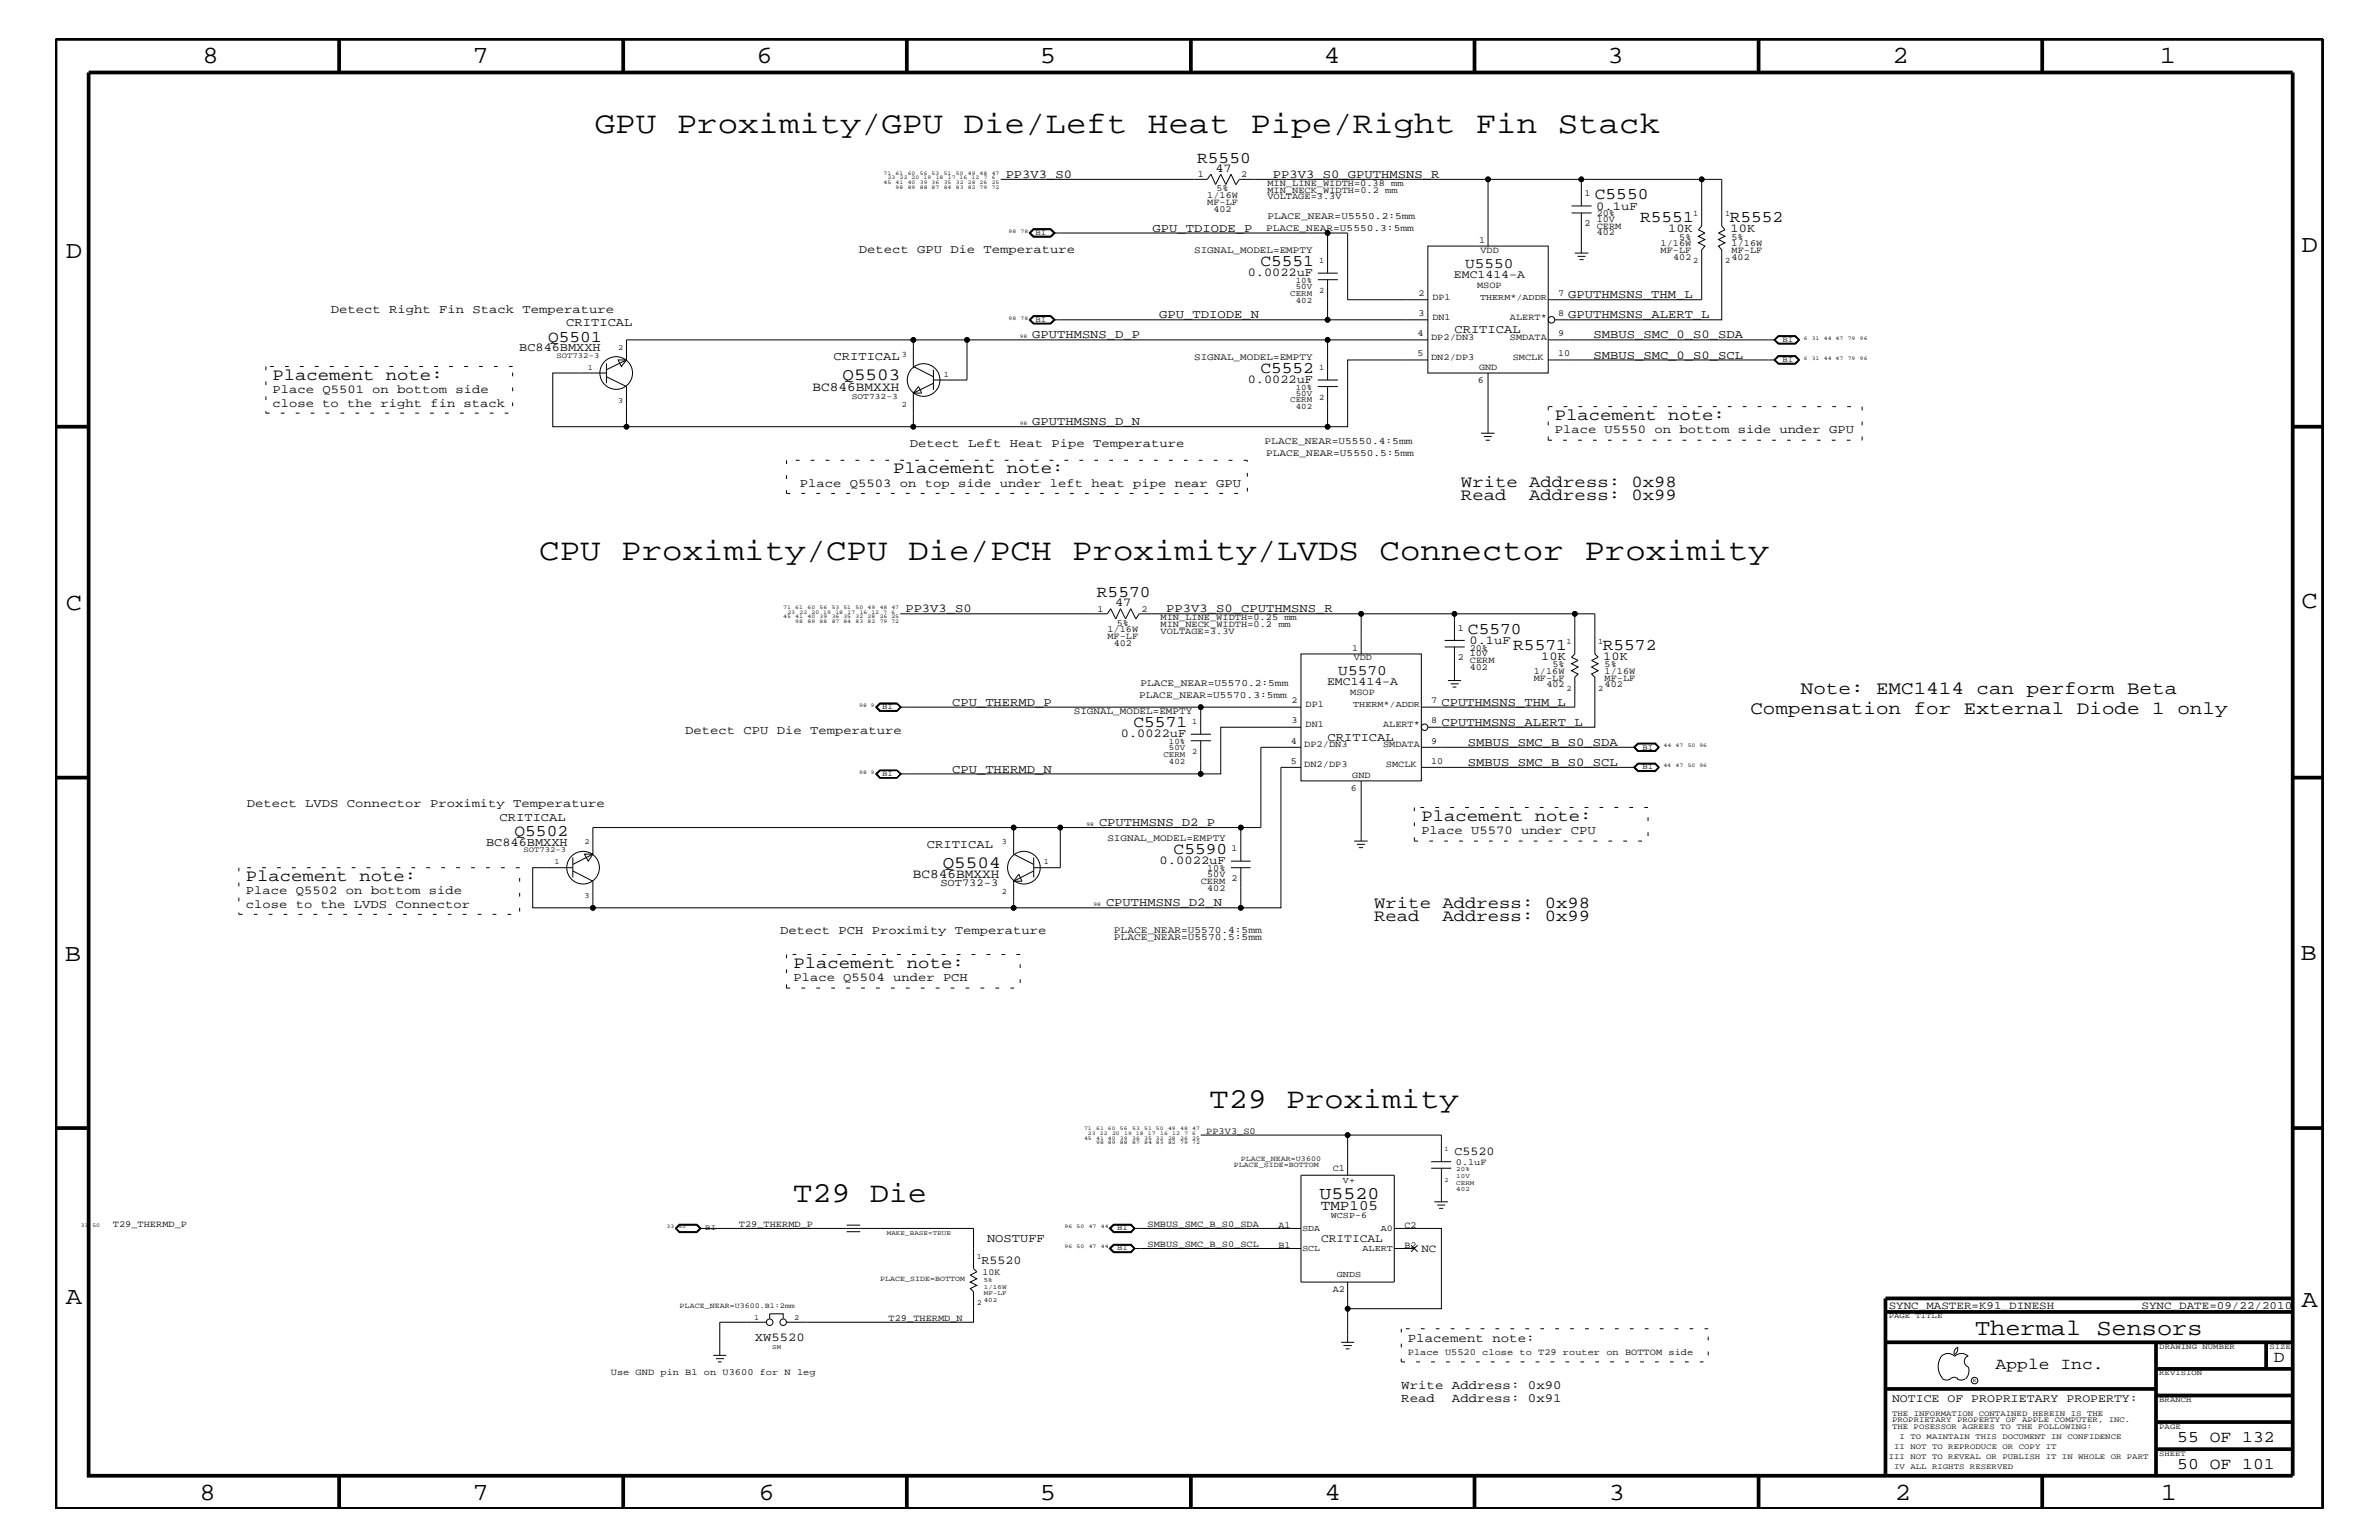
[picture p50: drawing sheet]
<svg xmlns="http://www.w3.org/2000/svg" width="432mm" height="279mm" viewBox="0 0 432 279" stroke-linecap="round" stroke-linejoin="round" font-family="sans-serif">
<defs><g id="words">
<g font-size="5.6">
<text x="107.9" y="24.1">GPU Proximity/GPU Die/Left Heat Pipe/Right Fin Stack</text>
<text x="97.9" y="101.6">CPU Proximity/CPU Die/PCH Proximity/LVDS Connector Proximity</text>
</g>
<g font-size="5.2">
<text x="219.5" y="201">T29 Proximity</text>
<text x="144" y="218">T29 Die</text>
</g>
<g font-size="4.5">
<text x="36.7" y="11.5">8</text>
<text x="85.8" y="11.5">7</text>
<text x="137.3" y="11.5">6</text>
<text x="188.7" y="11.5">5</text>
<text x="240.3" y="11.5">4</text>
<text x="291.8" y="11.5">3</text>
<text x="343.5" y="11.5">2</text>
<text x="392" y="11.5">1</text>
<text x="11.9" y="46.8">D</text>
<text x="417.8" y="45.7">D</text>
<text x="11.9" y="110.6">C</text>
<text x="417.7" y="110.3">C</text>
<text x="11.8" y="174.3">B</text>
<text x="417.6" y="174.2">B</text>
<text x="11.9" y="236.7">A</text>
<text x="417.7" y="237.1">A</text>
<text x="36.2" y="272.1">8</text>
<text x="85.8" y="272.1">7</text>
<text x="137.7" y="272.1">6</text>
<text x="188.7" y="272.1">5</text>
<text x="240.4" y="272.1">4</text>
<text x="292" y="272.1">3</text>
<text x="343.9" y="272.1">2</text>
<text x="392.2" y="272.1">1</text>
</g>
<text font-size="4.1" x="358.5" y="242.3">Thermal Sensors</text>
<g font-size="3.4">
<text x="326.9" y="125.9">Note: EMC1414 can perform Beta</text>
<text x="317.7" y="129.6">Compensation for External Diode 1 only</text>
</g>
<text font-size="3.2" x="239.5" y="217.5">U5520</text>
<g font-size="3.1">
<text x="152.9" y="68.9">Q5503</text>
<text x="171.1" y="157.4">Q5504</text>
</g>
<g font-size="3">
<text x="217.3" y="29.5">R5550</text>
<text x="289.5" y="36.2">C5550</text>
<text x="297.7" y="40.3">R5551</text>
<text x="313.9" y="40.3">R5552</text>
<text x="228.8" y="48.3">C5551</text>
<text x="99.5" y="62">Q5501</text>
<text x="49.4" y="68.9">Placement note:</text>
<text x="228.8" y="67.7">C5552</text>
<text x="282.2" y="76.2">Placement note:</text>
<text x="162.1" y="85.9">Placement note:</text>
<text x="265.2" y="88.3">Write Address: 0x98</text>
<text x="265.2" y="90.7">Read</text>
<text x="277.6" y="90.7">Address: 0x99</text>
<text x="199.1" y="108.3">R5570</text>
<text x="266.4" y="115">C5570</text>
<text x="274.7" y="117.9">R5571</text>
<text x="290.9" y="117.9">R5572</text>
<text x="205.7" y="131.9">C5571</text>
<text x="258" y="149">Placement note:</text>
<text x="93.4" y="151.8">Q5502</text>
<text x="213" y="155">C5590</text>
<text x="44.6" y="159.9">Placement note:</text>
<text x="249.4" y="167.1">Read</text>
<text x="249.4" y="164.7">Write Address: 0x98</text>
<text x="261.8" y="167.1">Address: 0x99</text>
<text x="144" y="175.6">Placement note:</text>
<text x="362.2" y="248.4">Apple Inc.</text>
<text x="412.7" y="247.1">D</text>
<text x="395.2" y="261.6">55 OF 132</text>
<text x="395.2" y="266.6">50 OF 101</text>
</g>
<g font-size="2.6">
<text x="265.9" y="48.5">U5550</text>
<text x="242.9" y="122.5">U5570</text>
<text x="239.7" y="219.5">TMP105</text>
</g>
<g font-size="2.4">
<text x="147.5" y="70.9">BC846BMXXH</text>
<text x="165.7" y="159.4">BC846BMXXH</text>
</g>
<g font-size="2.3">
<text x="255.5" y="243.5">Placement note:</text>
<text x="254.3" y="252">Write Address: 0x90</text>
<text x="254.3" y="254.4">Read</text>
<text x="263.5" y="254.4">Address: 0x91</text>
</g>
<g font-size="2.2">
<text x="182.5" y="32.3">PP3V3_S0</text>
<text x="220.6" y="31.2">47</text>
<text x="231.1" y="32.3">PP3V3_S0_GPUTHMSNS_R</text>
<text x="289.7" y="38">0.1uF</text>
<text x="155.9" y="45.9">Detect GPU Die Temperature</text>
<text x="209.2" y="42">GPU_TDIODE_P</text>
<text x="302.8" y="42.1">10K</text>
<text x="314.1" y="42.1">10K</text>
<text x="226.5" y="50.2">0.0022uF</text>
<text x="60.1" y="56.8">Detect Right Fin Stack Temperature</text>
<text x="102.8" y="59.2">CRITICAL</text>
<text x="210.4" y="57.8">GPU_TDIODE_N</text>
<text x="284.6" y="57.8">GPUTHMSNS_ALERT_L</text>
<text x="284.6" y="54.1">GPUTHMSNS_THM_L</text>
<text x="94.2" y="63.7">BC846BMXXH</text>
<text x="151.3" y="65.3">CRITICAL</text>
<text x="187.4" y="61.4">GPUTHMSNS_D_P</text>
<text x="264" y="60.4">CRITICAL</text>
<text x="289.2" y="61.4">SMBUS_SMC_0_S0_SDA</text>
<text x="289.2" y="65.1">SMBUS_SMC_0_S0_SCL</text>
<text x="49.4" y="71.3">Place Q5501 on bottom side</text>
<text x="226.5" y="69.5">0.0022uF</text>
<text x="49.4" y="73.8">close to the right fin stack</text>
<text x="187.4" y="77.2">GPUTHMSNS_D_N</text>
<text x="165.1" y="81.1">Detect Left Heat Pipe Temperature</text>
<text x="282.2" y="78.6">Place U5550 on bottom side under GPU</text>
<text x="145.2" y="88.3">Place Q5503 on top side under left heat pipe near GPU</text>
<text x="164.3" y="111.1">PP3V3_S0</text>
<text x="202.4" y="110">47</text>
<text x="211.7" y="111.1">PP3V3_S0_CPUTHMSNS_R</text>
<text x="266.7" y="116.8">0.1uF</text>
<text x="279.7" y="119.7">10K</text>
<text x="291" y="119.7">10K</text>
<text x="172.8" y="128">CPU_THERMD_P</text>
<text x="261.6" y="131.7">CPUTHMSNS_ALERT_L</text>
<text x="261.6" y="128">CPUTHMSNS_THM_L</text>
<text x="124.4" y="133.2">Detect CPU Die Temperature</text>
<text x="203.5" y="133.8">0.0022uF</text>
<text x="241" y="134.4">CRITICAL</text>
<text x="266.4" y="135.3">SMBUS_SMC_B_S0_SDA</text>
<text x="172.8" y="140.2">CPU_THERMD_N</text>
<text x="266.4" y="139">SMBUS_SMC_B_S0_SCL</text>
<text x="44.8" y="146.5">Detect LVDS Connector Proximity Temperature</text>
<text x="90.7" y="149">CRITICAL</text>
<text x="199.5" y="149.9">CPUTHMSNS_D2_P</text>
<text x="88.2" y="153.4">BC846BMXXH</text>
<text x="168.2" y="153.8">CRITICAL</text>
<text x="258" y="151.3">Place U5570 under CPU</text>
<text x="210.5" y="156.8">0.0022uF</text>
<text x="44.6" y="164.7">close to the LVDS Connector</text>
<text x="44.6" y="162.2">Place Q5502 on bottom side</text>
<text x="200.7" y="164.5">CPUTHMSNS_D2_N</text>
<text x="141.6" y="169.5">Detect PCH Proximity Temperature</text>
<text x="144" y="178">Place Q5504 under PCH</text>
<text x="264" y="209.6">C5520</text>
<text x="179.2" y="225.3">NOSTUFF</text>
<text x="178.1" y="229.4">R5520</text>
<text x="137" y="243.4">XW5520</text>
</g>
<g font-size="2.1">
<text x="263.9" y="50.4">EMC1414-A</text>
<text x="240.9" y="124.3">EMC1414-A</text>
<text x="239.8" y="225.3">CRITICAL</text>
<text x="343.4" y="254.4">NOTICE OF PROPRIETARY PROPERTY:</text>
</g>
<g font-size="2">
<text x="258" y="227.1">NC</text>
<text x="342.8" y="237.4">SYNC_MASTER=K91_DINESH</text>
<text x="388.7" y="237.4">SYNC_DATE=09/22/2010</text>
</g>
<text font-size="1.9" x="170.7" y="160.8">SOT732-3</text>
<g font-size="1.8">
<text x="229.8" y="41.9">PLACE_NEAR=U5550.3:5mm</text>
<text x="230" y="39.7">PLACE_NEAR=U5550.2:5mm</text>
<text x="216.7" y="45.9">SIGNAL_MODEL=EMPTY</text>
<text x="216.7" y="65.3">SIGNAL_MODEL=EMPTY</text>
<text x="229.5" y="80.5">PLACE_NEAR=U5550.4:5mm</text>
<text x="229.8" y="82.7">PLACE_NEAR=U5550.5:5mm</text>
<text x="207" y="124.5">PLACE_NEAR=U5570.2:5mm</text>
<text x="194.9" y="129.6">SIGNAL_MODEL=EMPTY</text>
<text x="206.8" y="126.7">PLACE_NEAR=U5570.3:5mm</text>
<text x="201" y="152.6">SIGNAL_MODEL=EMPTY</text>
<text x="202.2" y="170.5">PLACE_NEAR=U5570.5:5mm</text>
<text x="202.2" y="169.3">PLACE_NEAR=U5570.4:5mm</text>
</g>
<g font-size="1.7">
<text x="217.4" y="32.2">1</text>
<text x="219.1" y="35.9">1/16W</text>
<text x="220.8" y="34.7">5%</text>
<text x="225.3" y="32.2">2</text>
<text x="230" y="35">MIN_NECK_WIDTH=0.2 mm</text>
<text x="230" y="33.7">MIN_LINE_WIDTH=0.38 mm</text>
<text x="287.6" y="35.6">1</text>
<text x="219.1" y="37.2">MF-LF</text>
<text x="220.3" y="38.4">402</text>
<text x="230" y="36.2">VOLTAGE=3.3V</text>
<text x="287.6" y="41">2</text>
<text x="289.8" y="41.5">CERM</text>
<text x="289.8" y="40.3">10V</text>
<text x="289.8" y="39.2">20%</text>
<text x="268.5" y="44.1">1</text>
<text x="268.7" y="45.9">VDD</text>
<text x="289.8" y="42.7">402</text>
<text x="301.4" y="44.6">1/16W</text>
<text x="301.4" y="45.9">MF-LF</text>
<text x="303.7" y="47.1">402</text>
<text x="304.8" y="43.5">5%</text>
<text x="314.3" y="47.1">402</text>
<text x="314.3" y="43.5">5%</text>
<text x="314.3" y="45.9">MF-LF</text>
<text x="314.3" y="44.6">1/16W</text>
<text x="257.5" y="53.6">2</text>
<text x="268.1" y="52.2">MSOP</text>
<text x="282.8" y="53.6">7</text>
<text x="257.5" y="57.3">3</text>
<text x="260" y="54.4">DP1</text>
<text x="260" y="58">DN1</text>
<text x="274.1" y="58">ALERT*</text>
<text x="282.8" y="57.3">8</text>
<text x="257.3" y="64.5">5</text>
<text x="257.3" y="60.9">4</text>
<text x="259.8" y="61.7">DP2/DN3</text>
<text x="259.8" y="65.3">DN2/DP3</text>
<text x="274.1" y="61.7">SMDATA</text>
<text x="274.6" y="65.3">SMCLK</text>
<text x="282.8" y="64.5">10</text>
<text x="282.8" y="60.9">9</text>
<text x="268.2" y="69.5">6</text>
<text x="268.5" y="67.1">GND</text>
<text x="199.2" y="111">1</text>
<text x="202.7" y="113.6">5%</text>
<text x="207.2" y="111">2</text>
<text x="210.7" y="113.7">MIN_NECK_WIDTH=0.2 mm</text>
<text x="210.7" y="112.6">MIN_LINE_WIDTH=0.25 mm</text>
<text x="201" y="114.8">1/16W</text>
<text x="201" y="115.9">MF-LF</text>
<text x="202.1" y="117.2">402</text>
<text x="210.7" y="115">VOLTAGE=3.3V</text>
<text x="245.4" y="118.1">1</text>
<text x="245.7" y="119.8">VDD</text>
<text x="264.6" y="114.4">1</text>
<text x="264.6" y="119.8">2</text>
<text x="266.8" y="118.1">20%</text>
<text x="266.8" y="119.1">10V</text>
<text x="266.8" y="120.3">CERM</text>
<text x="266.8" y="121.5">402</text>
<text x="278.4" y="123.5">MF-LF</text>
<text x="278.4" y="122.3">1/16W</text>
<text x="280.7" y="124.7">402</text>
<text x="281.8" y="121">5%</text>
<text x="291.3" y="121">5%</text>
<text x="291.3" y="124.7">402</text>
<text x="291.3" y="122.3">1/16W</text>
<text x="291.3" y="123.5">MF-LF</text>
<text x="234.4" y="131.3">3</text>
<text x="234.4" y="127.6">2</text>
<text x="237" y="128.3">DP1</text>
<text x="237" y="131.9">DN1</text>
<text x="245.1" y="126.2">MSOP</text>
<text x="251" y="131.9">ALERT*</text>
<text x="259.8" y="131.3">8</text>
<text x="259.8" y="127.6">7</text>
<text x="234.3" y="134.9">4</text>
<text x="236.7" y="135.6">DP2/DN3</text>
<text x="251" y="135.6">SMDATA</text>
<text x="259.8" y="134.9">9</text>
<text x="234.3" y="138.5">5</text>
<text x="236.7" y="139.2">DN2/DP3</text>
<text x="245.2" y="143.5">6</text>
<text x="245.4" y="141.1">GND</text>
<text x="251.5" y="139.2">SMCLK</text>
<text x="259.8" y="138.5">10</text>
<text x="223.5" y="154.4">1</text>
<text x="217.9" y="160.3">CERM 2</text>
<text x="219.1" y="158">10%</text>
<text x="219.1" y="159.1">50V</text>
<text x="219.1" y="161.6">402</text>
<text x="218.9" y="205.7">PP3V3_S0</text>
<text x="241.9" y="212.5">C1</text>
<text x="264.2" y="211.4">0.1uF</text>
<text x="20.5" y="222.6">T29_THERMD_P</text>
<text x="134.1" y="222.6">T29_THERMD_P</text>
<text x="208.3" y="222.6">SMBUS_SMC_B_S0_SDA</text>
<text x="208.3" y="226.3">SMBUS_SMC_B_S0_SCL</text>
<text x="232.1" y="226.4">B1</text>
<text x="232.1" y="222.8">A1</text>
<text x="254.9" y="222.8">C2</text>
<text x="254.9" y="226.4">B2</text>
<text x="178.3" y="231.3">10K</text>
<text x="161.3" y="239.6">T29_THERMD_N</text>
<text x="241.9" y="234.4">A2</text>
<text x="255.5" y="245.9">Place U5520 close to T29 router on BOTTOM side</text>
<text x="110.9" y="249.5">Use GND pin B1 on U3600 for N leg</text>
</g>
<g font-size="1.6">
<text x="268.6" y="54.4">THERM*/ADDR</text>
<text x="245.6" y="128.3">THERM*/ADDR</text>
<text x="243.8" y="214.7">V+</text>
<text x="241.6" y="220.9">WCSP-6</text>
<text x="236.4" y="223.4">SDA</text>
<text x="236.4" y="227">SCL</text>
<text x="247.3" y="227">ALERT</text>
<text x="250.6" y="223.4">A0</text>
<text x="242.7" y="231.8">GNDS</text>
</g>
<g font-size="1.5">
<text x="307.3" y="39.2">1</text>
<text x="313.1" y="39.2">1</text>
<text x="239.4" y="47.7">1</text>
<text x="307.3" y="47.7">2</text>
<text x="313.1" y="47.7">2</text>
<text x="234.2" y="53.6">CERM</text>
<text x="235.2" y="51.3">10%</text>
<text x="235.2" y="52.4">50V</text>
<text x="239.4" y="53.2">2</text>
<text x="235.2" y="54.9">402</text>
<text x="163.7" y="64.7">3</text>
<text x="171.3" y="68.4">1</text>
<text x="235.2" y="70.7">10%</text>
<text x="235.2" y="71.8">50V</text>
<text x="239.4" y="67.1">1</text>
<text x="154.6" y="72.3">SOT732-3</text>
<text x="163.7" y="73.8">2</text>
<text x="234.2" y="73">CERM</text>
<text x="235.2" y="74.3">402</text>
<text x="239.4" y="72.6">2</text>
<text x="284.3" y="116.8">1</text>
<text x="290.1" y="116.8">1</text>
<text x="284.3" y="125.3">2</text>
<text x="290.1" y="125.3">2</text>
<text x="216.4" y="131.3">1</text>
<text x="211.2" y="137.3">CERM</text>
<text x="212.2" y="136.1">50V</text>
<text x="212.2" y="135">10%</text>
<text x="216.4" y="136.8">2</text>
<text x="212.2" y="138.5">402</text>
<text x="181.9" y="153.2">3</text>
<text x="189.5" y="156.8">1</text>
<text x="181.9" y="162.2">2</text>
</g>
<g font-size="1.4">
<text x="188" y="42.6">BI</text>
<text x="188" y="58.4">BI</text>
<text x="101" y="64.9">SOT732-3</text>
<text x="112.2" y="63.4">2</text>
<text x="323.5" y="62">BI</text>
<text x="323.5" y="65.6">BI</text>
<text x="106.7" y="67.1">1</text>
<text x="112.2" y="73.2">3</text>
<text x="160.1" y="128.7">BI</text>
<text x="298.1" y="136">BI</text>
<text x="160.1" y="140.8">BI</text>
<text x="298.1" y="139.6">BI</text>
<text x="95" y="154.6">SOT732-3</text>
<text x="106.1" y="153.2">2</text>
<text x="100.7" y="156.8">1</text>
<text x="106.1" y="162.8">3</text>
<text x="223.9" y="211.8">PLACE_SIDE=BOTTOM</text>
<text x="225.2" y="210.6">PLACE_NEAR=U3600</text>
<text x="128" y="223.2">BI</text>
<text x="202.8" y="223.2">BI</text>
<text x="202.8" y="226.9">BI</text>
<text x="159.8" y="232.4">PLACE_SIDE=BOTTOM</text>
<text x="177.3" y="228.4">1</text>
<text x="123.4" y="237.3">PLACE_NEAR=U3600.B1:2mm</text>
<text x="136.9" y="239.5">1</text>
<text x="144.1" y="239.5">2</text>
<text x="177.3" y="236.8">2</text>
<text x="342.8" y="239.2">PAGE TITLE</text>
<text x="391.9" y="244.7">DRAWING NUMBER</text>
<text x="411.9" y="244.7">SIZE</text>
<text x="391.9" y="249.5">REVISION</text>
<text x="343.4" y="256.8">THE INFORMATION CONTAINED HEREIN IS THE</text>
<text x="391.9" y="254.4">BRANCH</text>
<text x="343.4" y="259.3">THE POSESSOR AGREES TO THE FOLLOWING:</text>
<text x="343.4" y="258">PROPRIETARY PROPERTY OF APPLE COMPUTER, INC.</text>
<text x="343.8" y="262.9">II NOT TO REPRODUCE OR COPY IT</text>
<text x="344.8" y="261.1">I TO MAINTAIN THIS DOCUMENT IN CONFIDENCE</text>
<text x="391.9" y="259.3">PAGE</text>
<text x="342.8" y="264.7">III NOT TO REVEAL OR PUBLISH IT IN WHOLE OR PART</text>
<text x="343.8" y="266.6">IV ALL RIGHTS RESERVED</text>
<text x="391.9" y="264.1">SHEET</text>
</g>
<g font-size="1.2">
<text x="262.2" y="208.9">1</text>
<text x="262.2" y="214.4">2</text>
<text x="264.3" y="213.6">10V</text>
<text x="264.3" y="212.5">20%</text>
<text x="264.3" y="214.9">CERM</text>
<text x="264.3" y="216.1">402</text>
<text x="161" y="224.1">MAKE_BASE=TRUE</text>
<text x="178.6" y="233.8">1/16W</text>
<text x="178.6" y="232.6">5%</text>
<text x="178.6" y="235">MF-LF</text>
<text x="178.6" y="236.2">402</text>
<text x="140.2" y="244.7">SM</text>
</g>
<g font-size="1">
<text x="160.4" y="33.4">45</text>
<text x="160.4" y="31.7">71</text>
<text x="161.1" y="32.5">23</text>
<text x="162.6" y="33.4">41</text>
<text x="162.6" y="31.7">61</text>
<text x="162.6" y="34.3">98</text>
<text x="163.3" y="32.5">22 20</text>
<text x="164.8" y="33.4">40</text>
<text x="164.8" y="31.7">60</text>
<text x="164.8" y="34.3">89</text>
<text x="167" y="33.4">39 36</text>
<text x="167" y="31.7">56 53</text>
<text x="167" y="34.3">88 87</text>
<text x="167.6" y="32.5">19</text>
<text x="169.8" y="32.5">18</text>
<text x="171.3" y="33.4">35</text>
<text x="171.3" y="31.7">51</text>
<text x="171.3" y="34.3">84</text>
<text x="172" y="32.5">17 16</text>
<text x="173.5" y="33.4">32</text>
<text x="173.5" y="31.7">50</text>
<text x="173.5" y="34.3">83</text>
<text x="175.7" y="33.4">28 26</text>
<text x="175.7" y="31.7">49 48</text>
<text x="175.7" y="34.3">82 79</text>
<text x="176.4" y="32.5">12</text>
<text x="178.6" y="32.5">7</text>
<text x="180" y="32.5">6</text>
<text x="180" y="33.4">25</text>
<text x="180" y="31.7">47</text>
<text x="180" y="34.3">72</text>
<text x="183" y="42.3">98</text>
<text x="185.3" y="42.3">78</text>
<text x="183" y="58">98</text>
<text x="185.3" y="58">78</text>
<text x="185.1" y="61.4">98</text>
<text x="327.4" y="61.7">6</text>
<text x="327.4" y="65.3">6</text>
<text x="328.8" y="61.7">31</text>
<text x="328.8" y="65.3">31</text>
<text x="331.1" y="61.7">44 47</text>
<text x="331.1" y="65.3">44 47</text>
<text x="335.4" y="61.7">79</text>
<text x="335.4" y="65.3">79</text>
<text x="337.6" y="61.7">96</text>
<text x="337.6" y="65.3">96</text>
<text x="185.1" y="77.2">98</text>
<text x="142.2" y="112.2">45</text>
<text x="142.2" y="110.5">71</text>
<text x="142.9" y="111.4">23</text>
<text x="144.4" y="112.2">41</text>
<text x="144.4" y="110.5">61</text>
<text x="144.4" y="113.1">98</text>
<text x="145.1" y="111.4">22</text>
<text x="146.6" y="112.2">40</text>
<text x="146.6" y="110.5">60</text>
<text x="146.6" y="113.1">89</text>
<text x="147.3" y="111.4">20 19</text>
<text x="148.8" y="112.2">39</text>
<text x="148.8" y="110.5">56</text>
<text x="148.8" y="113.1">88</text>
<text x="151" y="112.2">36 35</text>
<text x="151" y="110.5">53 51</text>
<text x="151" y="113.1">87 84</text>
<text x="151.6" y="111.4">18</text>
<text x="153.8" y="111.4">17</text>
<text x="155.3" y="112.2">32</text>
<text x="155.3" y="110.5">50</text>
<text x="155.3" y="113.1">83</text>
<text x="156" y="111.4">16 12</text>
<text x="157.5" y="112.2">28</text>
<text x="157.5" y="110.5">49</text>
<text x="157.5" y="113.1">82</text>
<text x="159.7" y="112.2">26 25</text>
<text x="159.7" y="110.5">48 47</text>
<text x="159.7" y="113.1">79 72</text>
<text x="160.4" y="111.4">7</text>
<text x="161.8" y="111.4">6</text>
<text x="156" y="128.3">98 9</text>
<text x="301.9" y="135.6">44</text>
<text x="304.1" y="135.6">47</text>
<text x="306.3" y="135.6">50 96</text>
<text x="156" y="140.4">98 9</text>
<text x="301.9" y="139.2">44</text>
<text x="304.1" y="139.2">47</text>
<text x="306.3" y="139.2">50 96</text>
<text x="197.2" y="149.9">98</text>
<text x="198.5" y="164.5">98</text>
<text x="196.8" y="206.8">45</text>
<text x="196.8" y="205">71</text>
<text x="197.4" y="205.9">23</text>
<text x="199" y="206.8">41 40</text>
<text x="199" y="205">61 60</text>
<text x="199" y="207.6">98 89</text>
<text x="199.6" y="205.9">22</text>
<text x="201.8" y="205.9">20</text>
<text x="203.3" y="206.8">39</text>
<text x="203.3" y="205">56</text>
<text x="203.3" y="207.6">88</text>
<text x="204" y="205.9">19 18</text>
<text x="205.5" y="206.8">36</text>
<text x="205.5" y="205">53</text>
<text x="205.5" y="207.6">87</text>
<text x="207.7" y="206.8">35 32</text>
<text x="207.7" y="205">51 50</text>
<text x="207.7" y="207.6">84 83</text>
<text x="208.4" y="205.9">17</text>
<text x="210.6" y="205.9">16</text>
<text x="212" y="206.8">28</text>
<text x="212" y="205">49</text>
<text x="212" y="207.6">82</text>
<text x="212.8" y="205.9">12</text>
<text x="214.2" y="206.8">26</text>
<text x="214.2" y="205">48</text>
<text x="214.2" y="207.6">79</text>
<text x="215" y="205.9">7</text>
<text x="216.4" y="205.9">6</text>
<text x="216.4" y="206.8">25</text>
<text x="216.4" y="205">47</text>
<text x="216.4" y="207.6">72</text>
<text x="14.7" y="222.6">33 50</text>
<text x="121" y="222.9">33 50</text>
<text x="193.2" y="222.9">96</text>
<text x="193.2" y="226.5">96</text>
<text x="195.4" y="222.9">50</text>
<text x="195.4" y="226.5">50</text>
<text x="197.6" y="222.9">47</text>
<text x="197.6" y="226.5">47</text>
<text x="199.8" y="222.9">44</text>
<text x="199.8" y="226.5">44</text>
<text x="358.1" y="250.7">R</text>
</g>
</g></defs>
<g fill="none" stroke="#000" stroke-width=".18">
<path d="M181.6 32.5h37.5l.7-.9 .8 1.9 1-1.9 .9 1.9 .9-1.9 .9 1.9M270.1 32.5h-45.1l-.7 1.1M285.2 37.4h3.7M285.2 38.6h3.7M287 32.5h21.9M287 32.5v4.9M287 38.6v7.3M287 32.5h-16.9v12.1M186.8 42.3l.7-.8h3.3l.7 .8-.7 .7h-3.3zM186.8 58l.7-.7h3.3l.7 .7-.7 .8h-3.3zM186.9 42.3l.7-.8h3.1l.7 .8-.7 .7h-3.1zM186.9 42.3l.7-.7h3.1l.6 .7-.6 .6h-3.1z"/>
<path d="M187 42.3l.6-.6h3.1l.6 .6-.6 .6h-3.1zM187 58l.6-.6h3.1l.6 .6-.6 .6h-3.1zM190.7 57.3l.7 .7-.7 .7M190.7 57.3l.6 .7-.6 .7M190.7 57.3h-3.1l-.7 .7 .7 .7h3.1M191.3 42.3h53.3v12.1h14.6M191.3 58h49.7M239.2 50.7h3.6M239.2 49.6h3.6M241 50.7v7.3h18.2M241 42.3v7.3M259.2 44.6h21.8v23.1h-21.8z"/>
<path d="M281 54.4h27.9v-9.1l.6-.7-1.2-.5 1.2-.6-1.2-.6 1.2-.6-1.2-.6 .6-.7v-8.5h3.6v8.5l.6 .7-1.2 .6 1.2 .6-1.2 .6 1.2 .6-1.2 .5 .6 .7v12.7h-30.3M285.8 45.9h2.5M286.3 46.5h1.5M286.7 47.1h.7M110.1 68.4l3.6 1.7v7.3h52.1M110.1 65.9v3.6M110.1 67.7h-9.8v9.7h13.4M165.8 61.7v4.8l3.6 1.9M165.8 61.7h-52.1v3.6l-.9 1.2-.6-1.2h1.5l-3.6 1.8M165.8 61.7h9.7v7.2h-6.1M169.4 69.5l-3.6 1.8 .9-1.2 .6 1.2h-1.5v6.1h75.2M169.4 67.1v3.6"/>
<path d="M175.5 61.7h83.7M239.2 70.1h3.6M239.2 68.9h3.6M241 61.7v7.2M259.2 65.3h-14.6v12.1h-3.6v-7.3M268.8 78.6h2.5M269.3 79.2h1.5M269.7 79.9h.7M270.1 67.7v10.9M281 61.7h41.2M281 65.3h41.2M322 61.7l.7-.8h3.2l.7 .8-.7 .7h-3.2z"/>
<path d="M322 65.3l.7-.8h3.2l.7 .8-.7 .8h-3.2zM322.2 61.7l.6-.6h3l.7 .6-.7 .6h-3zM322.2 65.3l.6-.6h3l.7 .6-.7 .6h-3zM322.7 61h3.2l.6 .7M322.7 61h3.2l.7 .7-.7 .6h-3.2M322.7 64.5h3.2l.7 .8-.7 .7h-3.2M322.7 61l-.6 .7 .6 .6M322.7 61l-.5 .7 .5 .6M322.7 64.5l-.6 .8 .6 .7M326.5 65.3l-.6-.7h-3.2l-.5 .7 .5 .7M326.5 61.7l-.6 .6h-3.2M326.5 65.3l-.6 .7h-3.2"/>
<path d="M163.4 111.4h37.6l.6-1 .9 1.9 .9-1.9 .9 1.9 .9-1.9 1 1.9 .6-.9h40.3M236.1 118.6h21.9v23.1h-21.9zM262.2 116.2h3.7M262.2 117.4h3.7M264 111.4v4.8M264 117.4v6.1M264 111.4h21.8M264 111.4h-16.9v7.2M158.9 128.3l.8-.8h3.1l.8 .8-.8 .8h-3.1zM159 128.3l.7-.7h3.1l.7 .7-.7 .8h-3.1zM159.1 128.3l.7-.6h3l.7 .6-.7 .7h-3zM159.2 128.3l.6-.6h3l.6 .6-.6 .6h-3z"/>
<path d="M162.8 139.7h-3.1l-.8 .7 .8 .8h3.1M162.8 139.8h-3l-.6 .6 .6 .7h3M162.8 139.7l.8 .7-.8 .8M162.8 139.7l.7 .7-.7 .8M162.8 139.8l.7 .6-.7 .7M162.8 139.8l.6 .6-.6 .7M162.8 139.8h-3l-.7 .6 .7 .7h3M162.8 139.7h-3.1l-.7 .7 .7 .8h3.1M163.4 128.3h54.5v4.9M216.2 133.2h3.6M216.2 134.4h3.6M217.9 128.3h18.2"/>
<path d="M236.1 139.2h-3.6v25.5h-7.3v-7.3M236.1 131.9h-14.5v8.5h-3.7v-6M236.1 135.6h-7.2v14.5h-3.7M258 128.3h27.8v-5.4l.6-.6-1.2-.6 1.2-.7-1.2-.6 1.2-.6-1.2-.6 .6-.6v-7.2h3.7v7.2l.6 .6-1.2 .6 1.2 .6-1.2 .6 1.2 .7-1.2 .6 .6 .6v9h-30.3M258 135.6h38.8M258 139.2h38.8M262.8 123.5h2.4M263.3 124.1h1.5M263.7 124.7h.6M296.5 139.2l.8-.7h3.2l.7 .7-.7 .8h-3.2zM296.6 139.2l.7-.7h3.1l.8 .7-.8 .7h-3.1zM296.8 139.2l.5-.6h3.1l.6 .6-.6 .6h-3.1z"/>
<path d="M297.3 138.5h3.1l.7 .7-.7 .7h-3.1l-.6-.7zM297.3 134.9h3.1l.7 .7-.7 .7h-3.1l-.6-.7zM297.3 135h3.1l.6 .6-.6 .6h-3.1l-.5-.6zM301.2 135.6l-.8 .7h-3.1M301.2 135.6l-.7 .7h-3.2M301.2 135.6l-.8-.7h-3.1l-.7 .7 .7 .7M301.2 135.6l-.7-.8h-3.2l-.8 .8 .8 .7M104 155.6v3.6M104 158l3.6 1.9v4.8M104 157.4h-7.3v7.3h87.3M163.4 140.4h54.5M184 150.1v4.9l3.6 1.8"/>
<path d="M184 150.1h-76.4v4.9l-.8 1.2-.7-1.2h1.5l-3.6 1.8M184 150.1h8.4v7.3h-4.8M187.6 158l-3.6 1.9 .9-1.3 .6 1.3h-1.5v4.8M187.6 155.6v3.6M192.4 150.1h32.8v6.1M223.4 156.2h3.6M223.4 157.4h3.6M245.8 152.6h2.4M246.3 153.2h1.4M246.6 153.8h.8M247.1 141.7v10.9M184 164.7h41.2"/>
<path d="M217.9 205.9h26.7M236.1 213.2h17v19.4h-17zM259.8 210.8h3.6M259.8 211.9h3.6M260.4 218h2.4M260.9 218.6h1.4M261.2 219.2h.8M261.6 210.8v-4.9h-17v7.3M261.6 211.9v6.1M122.6 222.9l.8-.7h3.1l.7 .7-.7 .6h-3.1zM122.7 222.9l.7-.7h3l.7 .7-.7 .6h-3zM122.8 222.9l.6-.6h3l.6 .6-.6 .6h-3z"/>
<path d="M123.3 222.1h3.2l.8 .8-.8 .7h-3.2l-.7-.7zM127 222.9h49.7v7.3l.6 .5-1.2 .6 1.2 .7-1.2 .6 1.2 .6-1.2 .6 .6 .6v5.5h-34M139.1 239.9h-8.5v6M139.7 239.2v-.8h2.5v.8M153.7 223.5h2.4M153.7 222.3h2.4M201.3 222.9l.8-.8h3.2l.7 .8-.7 .7h-3.2zM201.3 226.5l.8-.8h3.2l.7 .8-.7 .8h-3.2zM201.4 222.9l.7-.7h3.1l.8 .7-.8 .6h-3.1zM201.4 226.5l.7-.7h3.1l.8 .7-.8 .7h-3.1zM202.2 222.2h3l.7 .7-.7 .6h-3l-.7-.6zM202.2 225.8h3l.7 .7-.7 .7h-3l-.7-.7z"/>
<path d="M205.8 226.5l-.6 .6h-3l-.6-.6 .6-.6h3l.6 .6h30.3M236.1 222.9h-30.3l-.6-.6h-3l-.6 .6 .6 .6h3l.6-.6M244.6 237.4v6.1M253.1 222.9h8.5v14.5h-17v-4.8M253.1 226.5h3.6M256.1 225.9l1.2 1.2M257.3 225.9l-1.2 1.2M129.5 245.9h2.3M130 246.5h1.4M130.3 247.1h.7M243.4 243.5h2.4M243.8 244.1h1.6"/>
<path d="M244.3 244.7h.6M352.3 246.1a1.69 1.69 0 0 1 2.5 0 1.72 1.72 0 0 1 2.4 0M352.4 246a3.2 3.2 0 0 0 .4 4.3l.8 .1 .4-.2M354 250.2l.7-.3 .7 .3M355.2 250.2l.7 .2 .7-.2M355.3 244.4v.3a1.18 1.18 0 0 1-.6 1.1M355.4 244.4a.99 .99 0 0 0-.6 1.4M357.2 246a1.04 1.04 0 0 0-.7 1 1.04 1.04 0 0 0 .7 1M357.3 248l.1 .7a2.11 2.11 0 0 1-.6 1.5"/>
<circle cx="270.1" cy="32.5" r=".42"/>
<circle cx="287" cy="32.5" r=".42"/>
<circle cx="308.9" cy="32.5" r=".42"/>
<circle cx="241" cy="58" r=".42"/>
<circle cx="241" cy="42.3" r=".42"/>
<circle cx="281.6" cy="58" r=".59"/>
<circle cx="111.8" cy="67.7" r="2.96"/>
<circle cx="113.7" cy="77.4" r=".42"/>
<circle cx="165.8" cy="61.7" r=".42"/>
<circle cx="165.8" cy="77.4" r=".42"/>
<circle cx="167.6" cy="68.9" r="2.96"/>
<circle cx="175.5" cy="61.7" r=".42"/>
<circle cx="241" cy="61.7" r=".42"/>
<circle cx="241" cy="77.4" r=".42"/>
<circle cx="247.1" cy="111.4" r=".42"/>
<circle cx="264" cy="111.4" r=".42"/>
<circle cx="285.8" cy="111.4" r=".42"/>
<circle cx="217.9" cy="128.3" r=".42"/>
<circle cx="258.6" cy="131.9" r=".59"/>
<circle cx="105.8" cy="157.4" r="2.96"/>
<circle cx="184" cy="150.1" r=".42"/>
<circle cx="185.8" cy="157.4" r="2.96"/>
<circle cx="192.4" cy="150.1" r=".42"/>
<circle cx="217.9" cy="140.4" r=".42"/>
<circle cx="225.2" cy="150.1" r=".42"/>
<circle cx="107.6" cy="164.7" r=".42"/>
<circle cx="184" cy="164.7" r=".42"/>
<circle cx="225.2" cy="164.7" r=".42"/>
<circle cx="244.6" cy="205.9" r=".42"/>
<circle cx="139.7" cy="239.9" r=".59"/>
<circle cx="142.2" cy="239.9" r=".59"/>
<circle cx="244.6" cy="237.4" r=".42"/>
<circle cx="358.4" cy="250.5" r=".59"/>
</g>
<g fill="none" stroke="#000" stroke-width=".68" stroke-linecap="butt">
<path d="M10.1 7.1h411.5v266.7h-411.5zM16.1 13.2h400v254.5h-400zM61.6 7.1v6.1M113.1 7.1v6.1M164.6 7.1v6.1M216.2 7.1v6.1M267.6 7.1v6.1M319.2 7.1v6.1M370.7 7.1v6.1M10.1 77.4h6M416.1 77.4h5.5M10.1 141.1h6"/>
<path d="M416.1 141.1h5.5M10.1 204.7h6M416.1 204.7h5.5M342.2 238h73.9M416.1 235.6h-73.9v32.1M342.2 243.5h73.9M342.2 252h49.1M391.3 258h24.8M391.3 253.2h24.8M391.3 248.4h24.8M391.3 243.5v24.2M411.3 243.5v4.9"/>
<path d="M61.6 267.7v6.1M113.1 267.7v6.1M164.6 267.7v6.1M216.2 268v5.8M267.6 267.7v6.1M319.2 267.7v6.1M370.7 267.7v6.1M391.3 262.9h24.8"/>
</g>
<g fill="none" stroke="#000" stroke-width=".18" stroke-dasharray=".7 2" stroke-linecap="butt">
<path d="M48.3 66.5v8.5M48.3 75h44.7v-8.5M93 66.5h-44.7M281 79.9h57M281 73.8v6.1M338 79.9v-6.1h-57M142.7 83.5v6M142.7 89.5h83.7v-6M226.4 83.5h-83.7M43.3 157.4v8.5M94.3 157.4h-51M256.7 146.5v6.1"/>
<path d="M256.7 152.6h42.4v-6.1M299.1 146.5h-42.4M43.3 165.9h51v-8.5M142.7 173.2v6.1M142.7 179.3h42.5v-6.1M185.2 173.2h-42.5M254.3 241.1v6M254.3 247.1h55.7v-6M310 241.1h-55.7"/>
</g>
<g fill="#000">
<circle cx="270.1" cy="32.5" r=".42"/>
<circle cx="287" cy="32.5" r=".42"/>
<circle cx="308.9" cy="32.5" r=".42"/>
<circle cx="241" cy="58" r=".42"/>
<circle cx="241" cy="42.3" r=".42"/>
<circle cx="113.7" cy="77.4" r=".42"/>
<circle cx="165.8" cy="61.7" r=".42"/>
<circle cx="165.8" cy="77.4" r=".42"/>
<circle cx="175.5" cy="61.7" r=".42"/>
<circle cx="241" cy="61.7" r=".42"/>
<circle cx="241" cy="77.4" r=".42"/>
<circle cx="247.1" cy="111.4" r=".42"/>
<circle cx="264" cy="111.4" r=".42"/>
<circle cx="285.8" cy="111.4" r=".42"/>
<circle cx="217.9" cy="128.3" r=".42"/>
<circle cx="184" cy="150.1" r=".42"/>
<circle cx="192.4" cy="150.1" r=".42"/>
<circle cx="217.9" cy="140.4" r=".42"/>
<circle cx="225.2" cy="150.1" r=".42"/>
<circle cx="107.6" cy="164.7" r=".42"/>
<circle cx="184" cy="164.7" r=".42"/>
<circle cx="225.2" cy="164.7" r=".42"/>
<circle cx="244.6" cy="205.9" r=".42"/>
<circle cx="244.6" cy="237.4" r=".42"/>
</g>
<use href="#words"/>
</svg>
